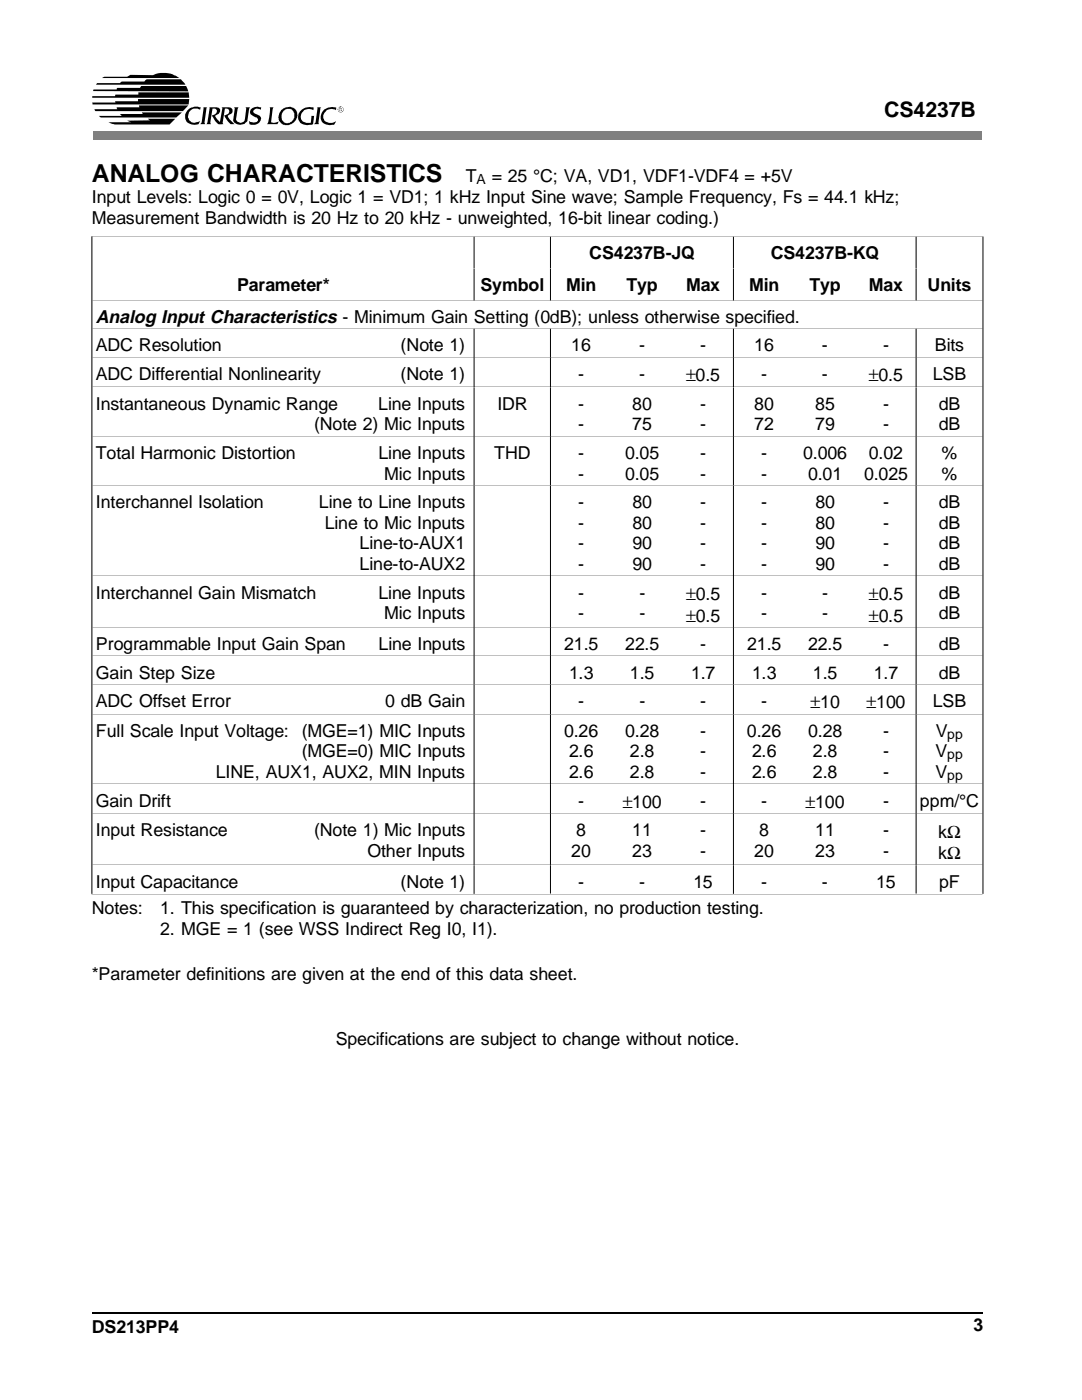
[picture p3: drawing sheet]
<svg xmlns="http://www.w3.org/2000/svg" width="216mm" height="279mm" viewBox="0 0 216 279" stroke-linecap="round" stroke-linejoin="round" font-family="sans-serif">
<defs><g id="words">
<text font-size="5" x="18.3" y="36.4">ANALOG CHARACTERISTICS</text>
<text font-size="4.3" x="176.5" y="23.3">CS4237B</text>
<g font-size="3.6">
<text x="18.3" y="40.5">Input Levels: Logic 0 = 0V, Logic 1 = VD1; 1 kHz Input Sine wave; Sample Frequency, Fs = 44.1 kHz;</text>
<text x="92.9" y="36.4">T</text>
<text x="98.2" y="36.4">= 25 °C; VA, VD1, VDF1-VDF4 = +5V</text>
<text x="18.3" y="44.7">Measurement Bandwidth is 20 Hz to 20 kHz - unweighted, 16-bit linear coding.)</text>
<text x="117.6" y="51.8">CS4237B-JQ</text>
<text x="153.8" y="51.8">CS4237B-KQ</text>
<text x="47.3" y="58.1">Parameter*</text>
<text x="95.9" y="58.1">Symbol</text>
<text x="113" y="58.1">Min</text>
<text x="125" y="58.1">Typ</text>
<text x="136.9" y="58.1">Max</text>
<text x="149.5" y="58.1">Min</text>
<text x="161.5" y="58.1">Typ</text>
<text x="173.4" y="58.1">Max</text>
<text x="185.1" y="58.1">Units</text>
<text x="19.1" y="64.5">Analog Input Characteristics - Minimum Gain Setting (0dB); unless otherwise specified.</text>
<text x="19.1" y="70.1">ADC Resolution</text>
<text x="79.9" y="70.1">(Note 1)</text>
<text x="114" y="70.1">16</text>
<text x="127.6" y="70.1">-</text>
<text x="139.7" y="70.1">-</text>
<text x="150.5" y="70.1">16</text>
<text x="164" y="70.1">-</text>
<text x="176.2" y="70.1">-</text>
<text x="186.6" y="70.1">Bits</text>
<text x="19.1" y="75.8">ADC Differential Nonlinearity</text>
<text x="79.9" y="75.8">(Note 1)</text>
<text x="115.3" y="75.8">-</text>
<text x="127.5" y="75.8">-</text>
<text x="136.9" y="76.1">±0.5</text>
<text x="151.9" y="75.8">-</text>
<text x="164" y="75.8">-</text>
<text x="173.3" y="76.1">±0.5</text>
<text x="186.1" y="75.8">LSB</text>
<text x="19.1" y="81.8">Instantaneous Dynamic Range</text>
<text x="75.5" y="81.8">Line Inputs</text>
<text x="99.2" y="81.8">IDR</text>
<text x="115.4" y="81.8">-</text>
<text x="126.2" y="81.8">80</text>
<text x="139.7" y="81.8">-</text>
<text x="150.5" y="81.8">80</text>
<text x="162.7" y="81.8">85</text>
<text x="176.2" y="81.8">-</text>
<text x="187.3" y="81.8">dB</text>
<text x="62.7" y="85.9">(Note 2) Mic Inputs</text>
<text x="115.4" y="85.9">-</text>
<text x="126.2" y="85.9">75</text>
<text x="139.7" y="85.9">-</text>
<text x="150.5" y="85.9">72</text>
<text x="162.7" y="85.9">79</text>
<text x="176.2" y="85.9">-</text>
<text x="187.3" y="85.9">dB</text>
<text x="19.1" y="91.6">Total Harmonic Distortion</text>
<text x="75.5" y="91.6">Line Inputs</text>
<text x="76.6" y="95.7">Mic Inputs</text>
<text x="98.6" y="91.6">THD</text>
<text x="115.4" y="91.6">-</text>
<text x="115.4" y="95.7">-</text>
<text x="124.7" y="91.6">0.05</text>
<text x="124.7" y="95.7">0.05</text>
<text x="139.7" y="91.6">-</text>
<text x="139.7" y="95.7">-</text>
<text x="151.9" y="91.6">-</text>
<text x="151.9" y="95.7">-</text>
<text x="160.3" y="91.6">0.006</text>
<text x="161.2" y="95.7">0.01</text>
<text x="172.4" y="95.7">0.025</text>
<text x="173.4" y="91.6">0.02</text>
<text x="187.9" y="91.6">%</text>
<text x="187.9" y="95.7">%</text>
<text x="19.1" y="101.4">Interchannel Isolation</text>
<text x="63.6" y="101.4">Line to Line Inputs</text>
<text x="115.4" y="101.4">-</text>
<text x="126.2" y="101.4">80</text>
<text x="139.7" y="101.4">-</text>
<text x="151.9" y="101.4">-</text>
<text x="162.7" y="101.4">80</text>
<text x="176.2" y="101.4">-</text>
<text x="187.3" y="101.5">dB</text>
<text x="64.8" y="105.6">Line to Mic Inputs</text>
<text x="115.4" y="105.5">-</text>
<text x="126.2" y="105.5">80</text>
<text x="139.7" y="105.5">-</text>
<text x="151.9" y="105.5">-</text>
<text x="162.7" y="105.5">80</text>
<text x="176.2" y="105.5">-</text>
<text x="187.3" y="105.5">dB</text>
<text x="71.8" y="109.6">Line-to-AUX1</text>
<text x="71.8" y="113.7">Line-to-AUX2</text>
<text x="115.4" y="109.6">-</text>
<text x="115.4" y="113.8">-</text>
<text x="126.2" y="109.6">90</text>
<text x="126.2" y="113.8">90</text>
<text x="139.7" y="109.6">-</text>
<text x="139.7" y="113.8">-</text>
<text x="151.9" y="109.6">-</text>
<text x="151.9" y="113.8">-</text>
<text x="162.7" y="109.6">90</text>
<text x="162.7" y="113.8">90</text>
<text x="176.2" y="109.6">-</text>
<text x="176.2" y="113.8">-</text>
<text x="187.3" y="109.6">dB</text>
<text x="187.3" y="113.8">dB</text>
<text x="19.1" y="119.5">Interchannel Gain Mismatch</text>
<text x="75.5" y="119.5">Line Inputs</text>
<text x="115.4" y="119.5">-</text>
<text x="127.6" y="119.5">-</text>
<text x="136.9" y="119.7">±0.5</text>
<text x="151.9" y="119.5">-</text>
<text x="164" y="119.5">-</text>
<text x="173.4" y="119.7">±0.5</text>
<text x="187.3" y="119.5">dB</text>
<text x="76.7" y="123.6">Mic Inputs</text>
<text x="115.4" y="123.6">-</text>
<text x="127.6" y="123.6">-</text>
<text x="136.9" y="124.1">±0.5</text>
<text x="151.9" y="123.6">-</text>
<text x="164" y="123.6">-</text>
<text x="173.4" y="124.1">±0.5</text>
<text x="187.3" y="123.6">dB</text>
<text x="19.1" y="129.8">Programmable Input Gain Span</text>
<text x="75.5" y="129.8">Line Inputs</text>
<text x="112.5" y="129.8">21.5</text>
<text x="124.7" y="129.8">22.5</text>
<text x="139.7" y="129.8">-</text>
<text x="149.1" y="129.8">21.5</text>
<text x="161.3" y="129.8">22.5</text>
<text x="176.2" y="129.8">-</text>
<text x="187.4" y="129.8">dB</text>
<text x="19.1" y="135.4">Gain Step Size</text>
<text x="113.6" y="135.4">1.3</text>
<text x="125.7" y="135.4">1.5</text>
<text x="137.9" y="135.4">1.7</text>
<text x="150.1" y="135.4">1.3</text>
<text x="162.2" y="135.4">1.5</text>
<text x="174.4" y="135.4">1.7</text>
<text x="187.3" y="135.4">dB</text>
<text x="19.1" y="141.1">ADC Offset Error</text>
<text x="76.8" y="141.1">0 dB Gain</text>
<text x="115.4" y="141.1">-</text>
<text x="127.6" y="141.1">-</text>
<text x="139.7" y="141.1">-</text>
<text x="151.9" y="141.1">-</text>
<text x="161.7" y="141.4">±10</text>
<text x="172.9" y="141.4">±100</text>
<text x="186.1" y="141.1">LSB</text>
<text x="19.1" y="147.1">Full Scale Input Voltage:</text>
<text x="60.2" y="147.1">(MGE=1) MIC Inputs</text>
<text x="112.5" y="147.1">0.26</text>
<text x="124.7" y="147.1">0.28</text>
<text x="139.7" y="147.1">-</text>
<text x="149.1" y="147.1">0.26</text>
<text x="161.2" y="147.1">0.28</text>
<text x="176.2" y="147.1">-</text>
<text x="186.7" y="147.1">V</text>
<text x="43.1" y="155.3">LINE, AUX1, AUX2, MIN Inputs</text>
<text x="60.2" y="151.2">(MGE=0) MIC Inputs</text>
<text x="113.6" y="151.2">2.6</text>
<text x="113.6" y="155.3">2.6</text>
<text x="125.7" y="151.2">2.8</text>
<text x="125.7" y="155.3">2.8</text>
<text x="139.7" y="151.2">-</text>
<text x="139.7" y="155.3">-</text>
<text x="150.1" y="151.2">2.6</text>
<text x="150.1" y="155.3">2.6</text>
<text x="162.2" y="151.2">2.8</text>
<text x="162.2" y="155.3">2.8</text>
<text x="176.2" y="151.2">-</text>
<text x="176.2" y="155.3">-</text>
<text x="186.7" y="151.1">V</text>
<text x="186.7" y="155.3">V</text>
<text x="19.1" y="161">Gain Drift</text>
<text x="115.4" y="161">-</text>
<text x="124.3" y="161.2">±100</text>
<text x="139.7" y="161">-</text>
<text x="151.9" y="161">-</text>
<text x="160.7" y="161.2">±100</text>
<text x="176.2" y="161">-</text>
<text x="183.6" y="161">ppm/°C</text>
<text x="19.1" y="166.9">Input Resistance</text>
<text x="62.7" y="166.9">(Note 1) Mic Inputs</text>
<text x="115" y="166.9">8</text>
<text x="126.2" y="166.9">11</text>
<text x="139.7" y="166.9">-</text>
<text x="151.5" y="166.9">8</text>
<text x="162.7" y="166.9">11</text>
<text x="176.2" y="166.9">-</text>
<text x="187.2" y="167.2">kΩ</text>
<text x="73.3" y="171">Other Inputs</text>
<text x="114" y="171">20</text>
<text x="126.2" y="171">23</text>
<text x="139.7" y="171">-</text>
<text x="150.5" y="171">20</text>
<text x="162.7" y="171">23</text>
<text x="176.2" y="171">-</text>
<text x="187.2" y="171.5">kΩ</text>
<text x="19.1" y="177.2">Input Capacitance</text>
<text x="79.9" y="177.2">(Note 1)</text>
<text x="115.4" y="177.2">-</text>
<text x="127.6" y="177.2">-</text>
<text x="138.4" y="177.2">15</text>
<text x="151.9" y="177.2">-</text>
<text x="164" y="177.2">-</text>
<text x="174.8" y="177.2">15</text>
<text x="187.4" y="177.2">pF</text>
<text x="18.3" y="182.5">Notes:</text>
<text x="31.9" y="182.5">1. This specification is guaranteed by characterization, no production testing.</text>
<text x="31.9" y="186.6">2. MGE = 1 (see WSS Indirect Reg I0, I1).</text>
<text x="18.3" y="195.5">*Parameter definitions are given at the end of this data sheet.</text>
<text x="67" y="208.6">Specifications are subject to change without notice.</text>
<text x="18.3" y="266.1">DS213PP4</text>
<text x="194.2" y="265.6">3</text>
</g>
<g font-size="2.8">
<text x="95.1" y="36.8">A</text>
<text x="189" y="147.4">pp</text>
<text x="189" y="151.5">pp</text>
<text x="189" y="155.6">pp</text>
</g>
</g></defs>
<g fill="none" stroke="#000" stroke-width=".2">
<path d="M18.4 59.9h177.6M94.6 47.3v6.2M94.6 53.6v6.4M109.8 47.3v6.2M109.8 53.6v6.4M146.4 47.3v6.2M146.4 53.6v6.4M182.8 47.3v6.2M182.8 53.6v6.4M196.1 47.2h-177.8v131.2M196.1 47.2v131.2M18.4 65.6h177.6"/>
<path d="M18.4 71.3h177.6M18.4 77.2h177.6M94.6 65.6v11.6M94.6 77.3v19.6M109.8 65.6v11.6M109.8 77.3v19.6M146.4 65.6v11.6M146.4 77.3v19.6M182.8 65.6v11.6M182.8 77.3v19.6M18.4 87.1h177.6M18.4 96.9h177.6"/>
<path d="M94.6 96.9v39.6M109.8 96.9v39.6M146.4 96.9v39.6M182.8 96.9v39.6M18.4 114.9h177.6M18.4 125.2h177.6M18.4 130.9h177.6M18.4 136.5h177.6M94.6 136.6v5.9M109.8 136.6v5.9M146.4 136.6v5.9M182.8 136.6v5.9"/>
<path d="M18.4 142.5h177.6M18.4 156.4h177.6M94.6 142.6v30M109.8 142.6v30M146.4 142.6v30M182.8 142.6v30M18.3 178.5h177.8M18.4 162.4h177.6M18.4 172.6h177.6M94.6 172.7v5.7M109.8 172.7v5.6M146.4 172.7v5.7"/>
<path d="M182.8 172.7v5.6"/>
</g>
<path d="M18.7 26.2h177.2v1.8h-177.2z" fill="#808080"/>
<g fill="#000">
<path d="M18.7 17.9h4.6l.1-.4h4.5l.3-.3h8.9l.5 1h-19z" fill-rule="evenodd"/>
<path d="M18.4 20.5h4.6v-.3h4.5v-.4h10.3l-.2 1h-19.1z" fill-rule="evenodd"/>
<path d="M18.4 19.2h4.6v-.3h4.6v-.5h10l.2 1.1h-19.4z" fill-rule="evenodd"/>
<path d="M19.4 16.6h4.5l.4-.3h4.5l.5-.5h6.8l.9 1.1h-17.8z" fill-rule="evenodd"/>
<path d="M20.4 15.6l.4-.3h4.6l.6-.4 4.5 .1a5.3 5.3 0 0 1 5.3 .6z" fill-rule="evenodd"/>
<path d="M18.8 21.8h4.6l-.1-.4h4.5l-.1-.4h9.9l-1.1 1.2h-17.5z" fill-rule="evenodd"/>
<path d="M19.7 23.1h4.6l-.4-.4h4.6l-.2-.3h8l-1.1 1h-15.1z" fill-rule="evenodd"/>
<path d="M21.6 24.4h4.6l-.8-.3 4.6-.1-.5-.3h5.5l-1.2 1.1h-10.9z" fill-rule="evenodd"/>
<path d="M37.7 21.7a2.52 2.52 0 0 1 2.4-.3l-.2 .5a1.52 1.52 0 0 0-1.9 .2 1.52 1.52 0 0 0-.2 2l.2 .1a1.29 1.29 0 0 0 1.5 .1l.4-.2a1.16 1.16 0 0 1-1.6 .7 1.7 1.7 0 0 1-1.4-1.3 1.7 1.7 0 0 1 .8-1.8z" fill-rule="evenodd"/>
<path d="M40.6 21.4h.8l-.2 .1-.4 2.9 .1 .4h-.9l.2-.4z" fill-rule="evenodd"/>
<path d="M41.7 21.4l1.8 .1a.6 .6 0 0 1 .4 .9l-.3 .3-.7 .4 1.3 1.7h-.7l-.7-.8-.5-1a.75 .75 0 0 0 .9-.4 .75 .75 0 0 0-.3-.9h-.5l-.4 2.8 .1 .3h-1l.3-.3 .4-2.9z" fill-rule="evenodd"/>
<path d="M44.2 21.4h1.6l.4 .2 .2 .3v.5l-.9 .7 .3 .7 1 1h-.8l-.7-.8-.5-1a.81 .81 0 0 0 .7-.3 .81 .81 0 0 0 .1-.8l-.3-.2h-.4l-.5 2.8 .2 .3h-.9l.2-.2 .5-3z" fill-rule="evenodd"/>
<path d="M46.7 21.4h.9l-.2 .3-.3 2.1a.9 .9 0 0 0 .9 .7 .9 .9 0 0 0 .9-.8l.2-2-.1-.3h.9l-.2 .3-.3 2.2a1.54 1.54 0 0 1-1.9 .9h-.2a.82 .82 0 0 1-.8-.8l.3-2.3z" fill-rule="evenodd"/>
<path d="M50 21.9l.4-.4 1-.2 .7 .1v.5a.89 .89 0 0 0-.9-.2 .89 .89 0 0 0-.7 .7l.5 .3a1 1 0 0 1 1.1 1.1 1.64 1.64 0 0 1-2.3 1l-.1-.7a1.05 1.05 0 0 0 1.8-.3 .82 .82 0 0 0-.8-.5l-.2-.2a.83 .83 0 0 1-.5-1.2z" fill-rule="evenodd"/>
<path d="M53.8 21.4h.8l-.2 .4-.3 2.6 .6 .1 .9-.2-.2 .5h-2.1l.2-.4 .2-1z" fill-rule="evenodd"/>
<path d="M56.1 22l.7-.5 1-.2 .9 .3 .1 .1h-1.6l-.6 .4-.4 .5v1v.4l.6 .5 .7 .1 .7-.3 .5-.7v-1l-.4-.7-.3-.2h.8l.4 .5 .2 .7-.1 .6-.3 .5a2.05 2.05 0 0 1-1.4 .9h-1.1l-.8-.8-.2-.8z" fill-rule="evenodd"/>
<path d="M59.9 22.2a2.72 2.72 0 0 1 2.7-.7l-.1 .5a1.58 1.58 0 0 0-2 .2 1.58 1.58 0 0 0-.1 2l.2 .1a1.68 1.68 0 0 0 1.4 .2l.1-1.4h.6l-.2 1.7a2.37 2.37 0 0 1-2.8-.6 1.68 1.68 0 0 1 .2-2z" fill-rule="evenodd"/>
<path d="M63.2 21.4h.9l-.2 .1-.4 2.9 .1 .4h-.9l.3-.4 .4-2.8z" fill-rule="evenodd"/>
<path d="M64.7 21.9a2.74 2.74 0 0 1 2.4-.4l-.1 .5a1.56 1.56 0 0 0-2 .2 1.56 1.56 0 0 0-.1 2l.2 .1a1.74 1.74 0 0 0 1.9-.1l-.3 .7a2.14 2.14 0 0 1-2.6-1v-1z" fill-rule="evenodd"/>
<path d="M67.5 21.5l.2-.1-.2 .2v.5l.2 .3 .6-.2a.49 .49 0 0 0 .1-.7l-.2-.1h.2a.57 .57 0 0 1-.2 1h-.5l-.2-.1-.1-.4z" fill-rule="evenodd"/>
<path d="M67.7 21.5l.5 .1-.1 .3 .2 .3-.2-.1v-.2h-.3v-.3l.1 .3h.2v-.2l-.4-.1z" fill-rule="evenodd"/>
<path d="M67.8 21.9l.1 .3h-.2z" fill-rule="evenodd"/>
<path d="M67.7 21.3l.5 .1z" fill-rule="evenodd"/>
</g>
<path d="M18.3 262h177.8" fill="none" stroke="#000" stroke-width=".32"/>
<use href="#words"/>
</svg>
